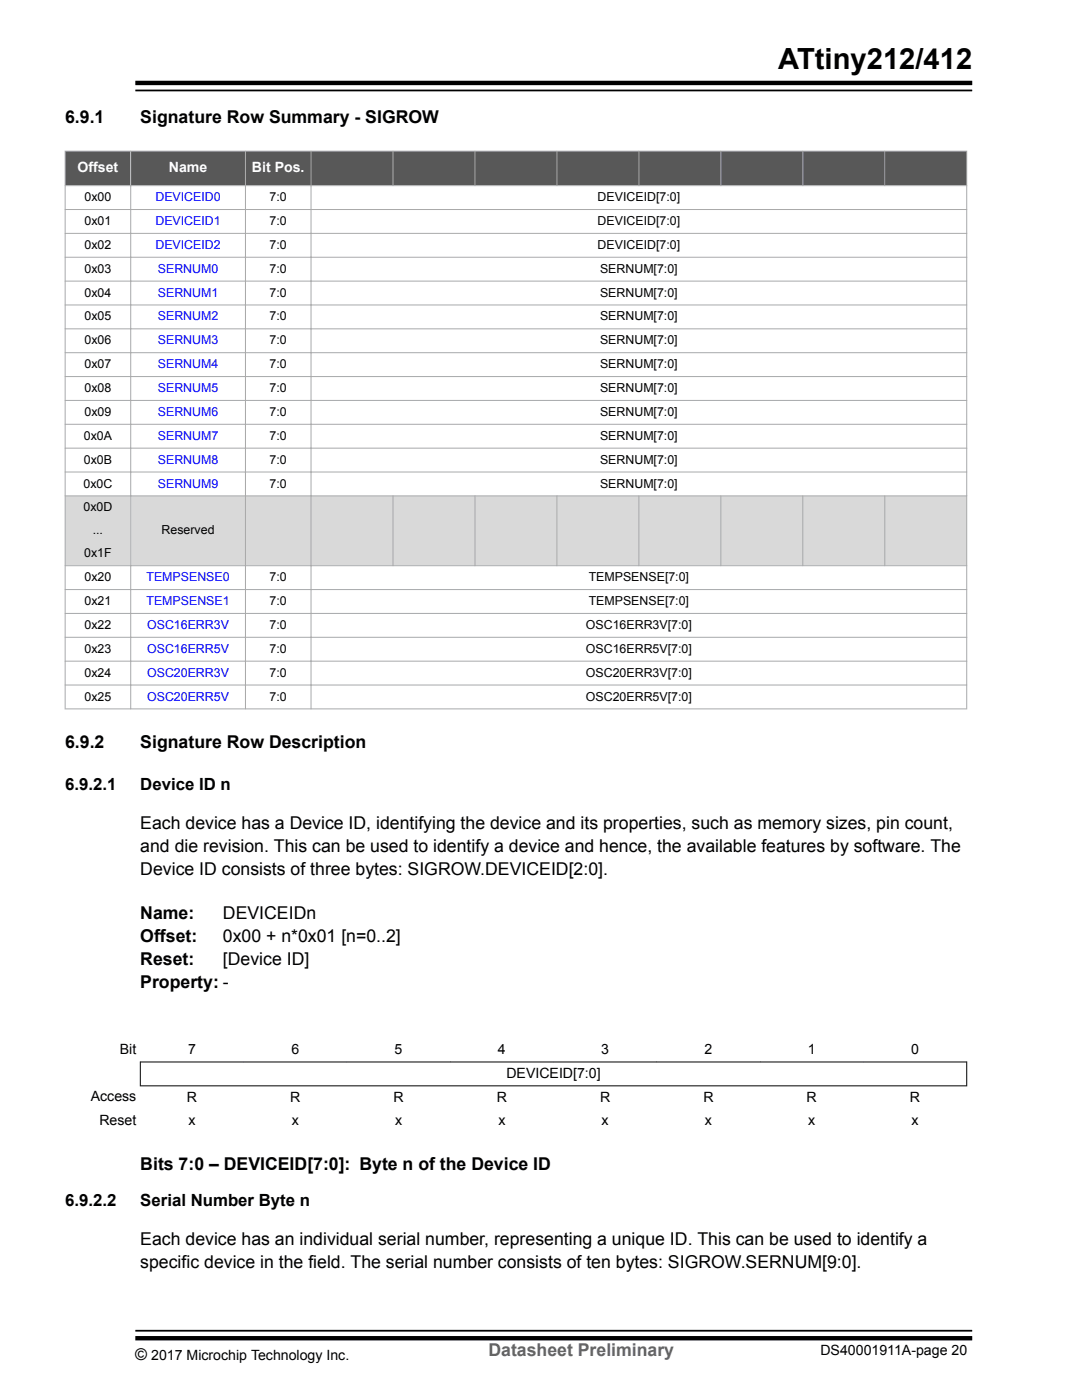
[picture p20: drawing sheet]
<svg xmlns="http://www.w3.org/2000/svg" width="216mm" height="279mm" viewBox="0 0 216 279" stroke-linecap="round" stroke-linejoin="round" font-family="sans-serif">
<defs><g id="words">
<text font-size="5.8" x="155.3" y="13.7">ATtiny212/412</text>
<g font-size="3.5">
<text x="13" y="24.5">6.9.1</text>
<text x="28" y="24.5">Signature Row Summary - SIGROW</text>
<text x="13" y="149.2">6.9.2</text>
<text x="28" y="149.2">Signature Row Description</text>
<text x="28" y="165.4">Each device has a Device ID, identifying the device and its properties, such as memory sizes, pin count,</text>
<text x="28" y="170">and die revision. This can be used to identify a device and hence, the available features by software. The</text>
<text x="28" y="174.6">Device ID consists of three bytes: SIGROW.DEVICEID[2:0].</text>
<text x="28" y="183.4">Name:</text>
<text x="44.5" y="183.4">DEVICEIDn</text>
<text x="28" y="188">Offset:</text>
<text x="44.5" y="188">0x00 + n*0x01 [n=0..2]</text>
<text x="28" y="192.6">Reset:</text>
<text x="28" y="197.2">Property: -</text>
<text x="44.5" y="192.6">[Device ID]</text>
<text x="28" y="233.5">Bits 7:0 – DEVICEID[7:0]: Byte n of the Device ID</text>
<text x="28" y="248.5">Each device has an individual serial number, representing a unique ID. This can be used to identify a</text>
<text x="28" y="253.1">specific device in the field. The serial number consists of ten bytes: SIGROW.SERNUM[9:0].</text>
</g>
<text font-size="3.5" fill="#656565" x="97.5" y="270.7">Datasheet Preliminary</text>
<g font-size="3.4">
<text x="13" y="157.7">6.9.2.1</text>
<text x="28" y="157.7">Device ID n</text>
<text x="13" y="240.8">6.9.2.2</text>
<text x="28" y="240.8">Serial Number Byte n</text>
</g>
<text font-size="3.2" x="27" y="271.3">©</text>
<g font-size="2.8" fill="#fff">
<text x="15.5" y="34.4">Offset</text>
<text x="33.7" y="34.4">Name</text>
<text x="50.3" y="34.4">Bit Pos.</text>
</g>
<g font-size="2.8">
<text x="23.9" y="210.4">Bit</text>
<text x="37.5" y="210.4">7</text>
<text x="58.1" y="210.4">6</text>
<text x="78.7" y="210.4">5</text>
<text x="99.4" y="210.4">4</text>
<text x="101" y="215.1">DEVICEID[7:0]</text>
<text x="120" y="210.4">3</text>
<text x="140.6" y="210.4">2</text>
<text x="161.2" y="210.4">1</text>
<text x="181.8" y="210.4">0</text>
<text x="18.1" y="219.8">Access</text>
<text x="37.3" y="219.9">R</text>
<text x="57.9" y="219.9">R</text>
<text x="78.5" y="219.9">R</text>
<text x="99.1" y="219.9">R</text>
<text x="119.7" y="219.9">R</text>
<text x="140.3" y="219.9">R</text>
<text x="161" y="219.9">R</text>
<text x="181.6" y="219.9">R</text>
<text x="19.8" y="224.5">Reset</text>
<text x="37.6" y="224.5">x</text>
<text x="58.2" y="224.5">x</text>
<text x="78.8" y="224.5">x</text>
<text x="99.4" y="224.5">x</text>
<text x="120" y="224.5">x</text>
<text x="140.7" y="224.5">x</text>
<text x="161.3" y="224.5">x</text>
<text x="181.9" y="224.5">x</text>
<text x="30.2" y="271.3">2017 Microchip Technology Inc.</text>
<text x="163.7" y="270.5">DS40001911A-page 20</text>
</g>
<g font-size="2.5">
<text x="16.9" y="40.1">0x00</text>
<text x="53.8" y="40.1">7:0</text>
<text x="119.2" y="40.1">DEVICEID[7:0]</text>
<text x="16.9" y="44.9">0x01</text>
<text x="53.8" y="44.9">7:0</text>
<text x="119.2" y="44.9">DEVICEID[7:0]</text>
<text x="16.9" y="49.7">0x02</text>
<text x="53.8" y="49.7">7:0</text>
<text x="119.2" y="49.7">DEVICEID[7:0]</text>
<text x="16.9" y="54.4">0x03</text>
<text x="16.9" y="59.2">0x04</text>
<text x="53.8" y="54.4">7:0</text>
<text x="53.8" y="59.2">7:0</text>
<text x="119.7" y="54.4">SERNUM[7:0]</text>
<text x="119.7" y="59.2">SERNUM[7:0]</text>
<text x="16.9" y="64">0x05</text>
<text x="53.8" y="64">7:0</text>
<text x="119.7" y="64">SERNUM[7:0]</text>
<text x="16.9" y="68.7">0x06</text>
<text x="53.8" y="68.7">7:0</text>
<text x="119.7" y="68.7">SERNUM[7:0]</text>
<text x="16.9" y="73.5">0x07</text>
<text x="53.8" y="73.5">7:0</text>
<text x="119.7" y="73.5">SERNUM[7:0]</text>
<text x="16.9" y="78.2">0x08</text>
<text x="16.9" y="83">0x09</text>
<text x="53.8" y="78.2">7:0</text>
<text x="53.8" y="83">7:0</text>
<text x="119.7" y="78.2">SERNUM[7:0]</text>
<text x="119.7" y="83">SERNUM[7:0]</text>
<text x="16.7" y="87.8">0x0A</text>
<text x="53.8" y="87.8">7:0</text>
<text x="119.7" y="87.8">SERNUM[7:0]</text>
<text x="16.7" y="92.5">0x0B</text>
<text x="53.8" y="92.5">7:0</text>
<text x="119.7" y="92.5">SERNUM[7:0]</text>
<text x="16.7" y="97.3">0x0C</text>
<text x="53.8" y="97.3">7:0</text>
<text x="119.7" y="97.3">SERNUM[7:0]</text>
<text x="16.7" y="102.1">0x0D</text>
<text x="18.5" y="106.6">...</text>
<text x="32.2" y="106.6">Reserved</text>
<text x="16.8" y="111.2">0x1F</text>
<text x="16.9" y="116">0x20</text>
<text x="53.8" y="116">7:0</text>
<text x="117.5" y="116">TEMPSENSE[7:0]</text>
<text x="16.9" y="120.8">0x21</text>
<text x="16.9" y="125.5">0x22</text>
<text x="53.8" y="120.8">7:0</text>
<text x="53.8" y="125.5">7:0</text>
<text x="116.9" y="125.5">OSC16ERR3V[7:0]</text>
<text x="117.5" y="120.8">TEMPSENSE[7:0]</text>
<text x="16.9" y="130.3">0x23</text>
<text x="53.8" y="130.3">7:0</text>
<text x="116.9" y="130.3">OSC16ERR5V[7:0]</text>
<text x="16.9" y="135">0x24</text>
<text x="53.8" y="135">7:0</text>
<text x="116.9" y="135">OSC20ERR3V[7:0]</text>
<text x="16.9" y="139.8">0x25</text>
<text x="53.8" y="139.8">7:0</text>
<text x="116.9" y="139.8">OSC20ERR5V[7:0]</text>
</g>
<g font-size="2.5" fill="#00f">
<text x="31" y="40.1">DEVICEID0</text>
<text x="31" y="44.9">DEVICEID1</text>
<text x="31" y="49.7">DEVICEID2</text>
<text x="31.5" y="54.4">SERNUM0</text>
<text x="31.5" y="59.2">SERNUM1</text>
<text x="31.5" y="64">SERNUM2</text>
<text x="31.5" y="68.7">SERNUM3</text>
<text x="31.5" y="73.5">SERNUM4</text>
<text x="31.5" y="78.2">SERNUM5</text>
<text x="31.5" y="83">SERNUM6</text>
<text x="31.5" y="87.8">SERNUM7</text>
<text x="31.5" y="92.5">SERNUM8</text>
<text x="31.5" y="97.3">SERNUM9</text>
<text x="29.2" y="116">TEMPSENSE0</text>
<text x="29.2" y="120.8">TEMPSENSE1</text>
<text x="29.4" y="125.5">OSC16ERR3V</text>
<text x="29.4" y="130.3">OSC16ERR5V</text>
<text x="29.4" y="135">OSC20ERR3V</text>
<text x="29.4" y="139.8">OSC20ERR5V</text>
</g>
</g></defs>
<g fill="#585858">
<path d="M13.1 30.3h12.9v6.7h-12.9z" fill-rule="evenodd"/>
<path d="M26.2 30.3h22.7v6.7h-22.7z" fill-rule="evenodd"/>
<path d="M49.1 30.3h12.9v6.7h-12.9z" fill-rule="evenodd"/>
<path d="M62.2 30.3h16.1v6.7h-16.1z" fill-rule="evenodd"/>
<path d="M78.5 30.3h16.2v6.7h-16.2z" fill-rule="evenodd"/>
<path d="M94.9 30.3h16.1v6.7h-16.1z" fill-rule="evenodd"/>
<path d="M111.2 30.3h16.2v6.7h-16.2z" fill-rule="evenodd"/>
<path d="M127.6 30.3h16.1v6.7h-16.1z" fill-rule="evenodd"/>
<path d="M143.9 30.3h16.2v6.7h-16.2z" fill-rule="evenodd"/>
<path d="M160.3 30.3h16.2v6.7h-16.2z" fill-rule="evenodd"/>
<path d="M176.6 30.3h16.2v6.7h-16.2z" fill-rule="evenodd"/>
</g>
<g fill="#d9d9d9">
<path d="M13.1 99.1h12.9v13.7h-12.9z" fill-rule="evenodd"/>
<path d="M26.2 99.1h22.7v13.7h-22.7z" fill-rule="evenodd"/>
<path d="M49.1 99.1h12.9v13.7h-12.9z" fill-rule="evenodd"/>
<path d="M62.2 99.1h16.1v13.7h-16.1z" fill-rule="evenodd"/>
<path d="M78.5 99.1h16.2v13.7h-16.2z" fill-rule="evenodd"/>
<path d="M94.9 99.1h16.1v13.7h-16.1z" fill-rule="evenodd"/>
<path d="M111.2 99.1h16.2v13.7h-16.2z" fill-rule="evenodd"/>
<path d="M127.6 99.1h16.1v13.7h-16.1z" fill-rule="evenodd"/>
<path d="M143.9 99.1h16.2v13.7h-16.2z" fill-rule="evenodd"/>
<path d="M160.3 99.1h16.2v13.7h-16.2z" fill-rule="evenodd"/>
<path d="M176.6 99.1h16.2v13.7h-16.2z" fill-rule="evenodd"/>
</g>
<g fill="none" stroke="#a7a9ab" stroke-width=".2">
<path d="M12.9 30.2h180.1M12.9 37.1h180.1M13 30.1v111.5M26.1 30.1v111.5M49 30.1v111.5M62.1 30.1v111.5M78.4 30.1v7M94.8 30.1v7M111.1 30.1v7M127.5 30.1v7M143.8 30.1v7M160.2 30.1v7"/>
<path d="M176.5 30.1v7M192.9 30.1v111.5M12.9 41.8h180.1M12.9 46.6h180.1M12.9 51.3h180.1M12.9 56.1h180.1M12.9 60.9h180.1M12.9 65.6h180.1M12.9 70.4h180.1M12.9 75.2h180.1M12.9 79.9h180.1M12.9 84.7h180.1"/>
<path d="M12.9 89.4h180.1M12.9 94.2h180.1M12.9 99h180.1M78.4 98.9v14.1M94.8 98.9v14.1M111.1 98.9v14.1M127.5 98.9v14.1M143.8 98.9v14.1M160.2 98.9v14.1M176.5 98.9v14.1M12.9 112.9h180.1M12.9 117.7h180.1"/>
<path d="M12.9 122.4h180.1M12.9 127.2h180.1M12.9 131.9h180.1M12.9 136.7h180.1M12.9 141.5h180.1"/>
</g>
<path d="M27.9 211.9h165.1M27.9 216.7h165.1M28 211.9v4.9M192.9 211.9v4.9" fill="none" stroke="#000" stroke-width=".2"/>
<path d="M27 16.6h167M27 267.1h167" fill="none" stroke="#000" stroke-width=".88"/>
<path d="M27 18.1h167M27 265.6h167" fill="none" stroke="#000" stroke-width=".35"/>
<use href="#words"/>
</svg>
